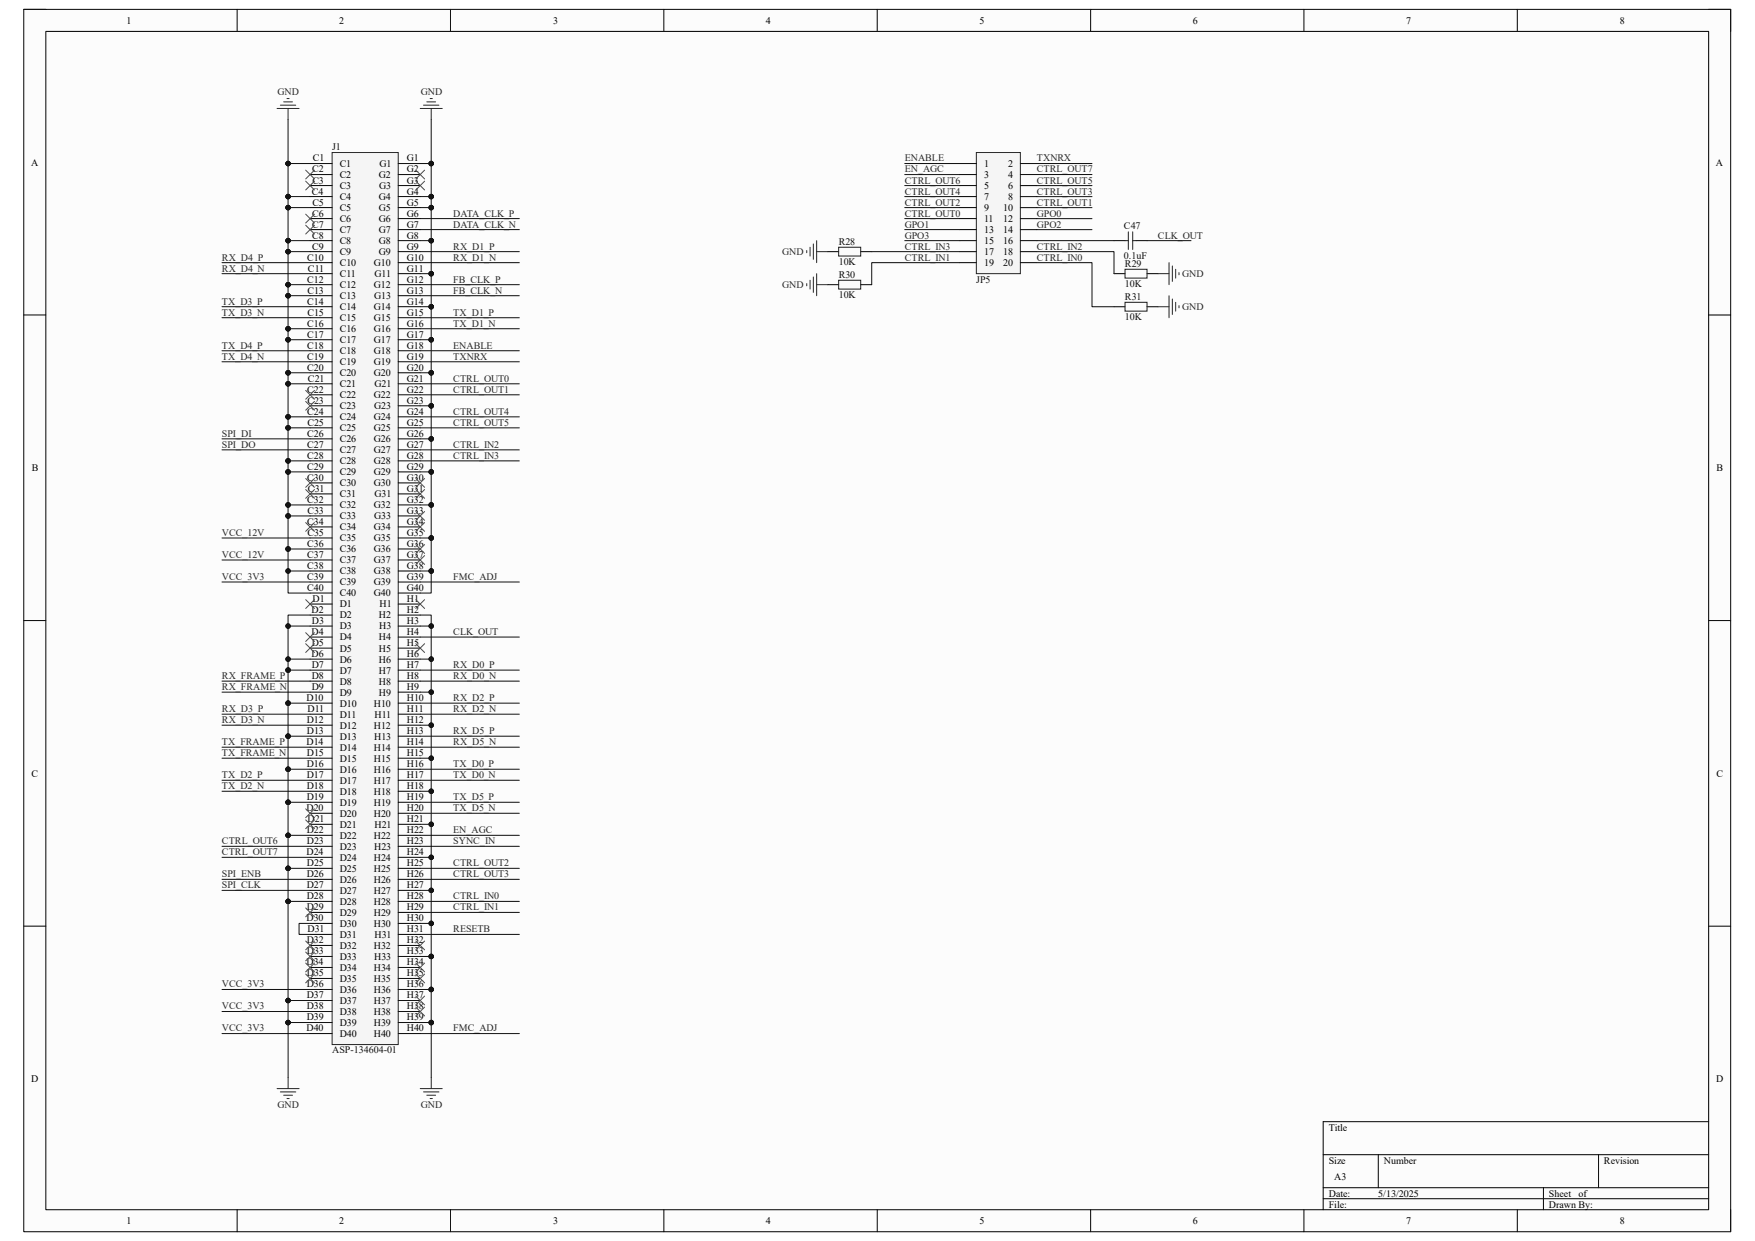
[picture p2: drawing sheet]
<svg xmlns="http://www.w3.org/2000/svg" width="297mm" height="210mm" viewBox="0 0 297 210" stroke-linecap="round" stroke-linejoin="round" font-family="sans-serif">
<defs><g id="words">
<g font-size="1.7">
<text x="21.4" y="4">1</text>
<text x="57.4" y="4">2</text>
<text x="93.6" y="4">3</text>
<text x="129.6" y="4">4</text>
<text x="165.8" y="4">5</text>
<text x="201.8" y="4">6</text>
<text x="238" y="4">7</text>
<text x="274.1" y="4">8</text>
<text x="5.3" y="28">A</text>
<text x="52.8" y="29.2">C2</text>
<text x="53" y="27.3">C1</text>
<text x="57.5" y="28.2">C1</text>
<text x="64.2" y="28.2">G1</text>
<text x="68.9" y="27.3">G1</text>
<text x="68.9" y="29.2">G2</text>
<text x="166.5" y="28.2">1</text>
<text x="170.6" y="28.2">2</text>
<text x="290.4" y="28">A</text>
<text x="52.8" y="32.9">C4</text>
<text x="52.9" y="31.1">C3</text>
<text x="52.9" y="34.8">C5</text>
<text x="57.5" y="30.1">C2</text>
<text x="57.5" y="32">C3</text>
<text x="57.5" y="33.9">C4</text>
<text x="57.5" y="35.7">C5</text>
<text x="64.1" y="30.1">G2</text>
<text x="64.1" y="33.9">G4</text>
<text x="64.1" y="35.7">G5</text>
<text x="64.2" y="32">G3</text>
<text x="68.9" y="31.1">G3</text>
<text x="68.9" y="32.9">G4</text>
<text x="68.9" y="34.8">G5</text>
<text x="166.5" y="30.1">3</text>
<text x="166.5" y="32">5</text>
<text x="166.5" y="33.9">7</text>
<text x="166.5" y="35.7">9</text>
<text x="169.8" y="35.7">10</text>
<text x="170.6" y="30.1">4</text>
<text x="170.6" y="32">6</text>
<text x="170.6" y="33.9">8</text>
<text x="52.8" y="36.7">C6</text>
<text x="52.8" y="38.5">C7</text>
<text x="52.8" y="40.4">C8</text>
<text x="57.5" y="37.6">C6</text>
<text x="57.5" y="39.5">C7</text>
<text x="57.5" y="41.3">C8</text>
<text x="64.1" y="37.6">G6</text>
<text x="64.1" y="39.5">G7</text>
<text x="64.1" y="41.3">G8</text>
<text x="68.9" y="36.7">G6</text>
<text x="68.9" y="38.5">G7</text>
<text x="68.9" y="40.4">G8</text>
<text x="166.5" y="37.6">11</text>
<text x="166.5" y="39.5">13</text>
<text x="166.5" y="41.3">15</text>
<text x="169.8" y="37.6">12</text>
<text x="169.8" y="39.5">14</text>
<text x="169.8" y="41.3">16</text>
<text x="52" y="44.1">C10</text>
<text x="52" y="47.8">C12</text>
<text x="52.1" y="46">C11</text>
<text x="52.8" y="42.2">C9</text>
<text x="57.5" y="43.2">C9</text>
<text x="57.5" y="45">C10</text>
<text x="57.5" y="46.9">C11</text>
<text x="63.2" y="45">G10</text>
<text x="63.4" y="46.9">G11</text>
<text x="64.1" y="43.2">G9</text>
<text x="68.9" y="42.2">G9</text>
<text x="68.9" y="44.1">G10</text>
<text x="68.9" y="46">G11</text>
<text x="68.9" y="47.8">G12</text>
<text x="166.5" y="43.2">17</text>
<text x="166.5" y="45">19</text>
<text x="169.8" y="45">20</text>
<text x="169.8" y="43.2">18</text>
<text x="52" y="51.6">C14</text>
<text x="52" y="49.7">C13</text>
<text x="52" y="53.4">C15</text>
<text x="57.5" y="48.8">C12</text>
<text x="57.5" y="50.6">C13</text>
<text x="57.5" y="52.5">C14</text>
<text x="63.2" y="48.8">G12</text>
<text x="63.2" y="52.5">G14</text>
<text x="63.3" y="50.6">G13</text>
<text x="68.9" y="49.7">G13</text>
<text x="68.9" y="51.6">G14</text>
<text x="68.9" y="53.4">G15</text>
<text x="52" y="55.3">C16</text>
<text x="52" y="57.1">C17</text>
<text x="52" y="59">C18</text>
<text x="57.5" y="54.4">C15</text>
<text x="57.5" y="56.2">C16</text>
<text x="57.5" y="58.1">C17</text>
<text x="57.5" y="59.9">C18</text>
<text x="63.2" y="56.2">G16</text>
<text x="63.2" y="58.1">G17</text>
<text x="63.3" y="54.4">G15</text>
<text x="63.3" y="59.9">G18</text>
<text x="68.9" y="55.3">G16</text>
<text x="68.9" y="57.1">G17</text>
<text x="68.9" y="59">G18</text>
<text x="52" y="60.9">C19</text>
<text x="52" y="62.7">C20</text>
<text x="52.1" y="64.6">C21</text>
<text x="57.5" y="61.8">C19</text>
<text x="57.5" y="63.7">C20</text>
<text x="57.5" y="65.5">C21</text>
<text x="63.2" y="61.8">G19</text>
<text x="63.2" y="63.7">G20</text>
<text x="63.4" y="65.5">G21</text>
<text x="68.9" y="60.9">G19</text>
<text x="68.9" y="62.7">G20</text>
<text x="68.9" y="64.6">G21</text>
<text x="52" y="66.5">C22</text>
<text x="52" y="70.2">C24</text>
<text x="52" y="68.3">C23</text>
<text x="57.5" y="67.4">C22</text>
<text x="57.5" y="69.3">C23</text>
<text x="57.5" y="71.1">C24</text>
<text x="63.2" y="67.4">G22</text>
<text x="63.2" y="71.1">G24</text>
<text x="63.3" y="69.3">G23</text>
<text x="68.9" y="66.5">G22</text>
<text x="68.9" y="68.3">G23</text>
<text x="68.9" y="70.2">G24</text>
<text x="52" y="73.9">C26</text>
<text x="52" y="75.8">C27</text>
<text x="52" y="77.6">C28</text>
<text x="52" y="72.1">C25</text>
<text x="57.5" y="73">C25</text>
<text x="57.5" y="74.8">C26</text>
<text x="57.5" y="76.7">C27</text>
<text x="63.2" y="74.8">G26</text>
<text x="63.2" y="76.7">G27</text>
<text x="63.3" y="73">G25</text>
<text x="68.9" y="72.1">G25</text>
<text x="68.9" y="73.9">G26</text>
<text x="68.9" y="75.8">G27</text>
<text x="68.9" y="77.6">G28</text>
<text x="5.4" y="79.8">B</text>
<text x="52" y="79.5">C29</text>
<text x="52" y="81.4">C30</text>
<text x="52.1" y="83.2">C31</text>
<text x="57.5" y="78.6">C28</text>
<text x="57.5" y="80.4">C29</text>
<text x="57.5" y="82.3">C30</text>
<text x="63.2" y="80.4">G29</text>
<text x="63.2" y="82.3">G30</text>
<text x="63.3" y="78.6">G28</text>
<text x="68.9" y="79.5">G29</text>
<text x="68.9" y="81.4">G30</text>
<text x="68.9" y="83.2">G31</text>
<text x="290.5" y="79.8">B</text>
<text x="52" y="85.1">C32</text>
<text x="52" y="88.8">C34</text>
<text x="52" y="87">C33</text>
<text x="57.5" y="84.2">C31</text>
<text x="57.5" y="86">C32</text>
<text x="57.5" y="87.9">C33</text>
<text x="57.5" y="89.7">C34</text>
<text x="63.2" y="86">G32</text>
<text x="63.2" y="89.7">G34</text>
<text x="63.3" y="87.9">G33</text>
<text x="63.4" y="84.2">G31</text>
<text x="68.9" y="85.1">G32</text>
<text x="68.9" y="87">G33</text>
<text x="68.9" y="88.8">G34</text>
<text x="52" y="92.5">C36</text>
<text x="52" y="94.4">C37</text>
<text x="52" y="90.7">C35</text>
<text x="57.5" y="91.6">C35</text>
<text x="57.5" y="93.5">C36</text>
<text x="57.5" y="95.3">C37</text>
<text x="63.2" y="93.5">G36</text>
<text x="63.2" y="95.3">G37</text>
<text x="63.3" y="91.6">G35</text>
<text x="68.9" y="90.7">G35</text>
<text x="68.9" y="92.5">G36</text>
<text x="68.9" y="94.4">G37</text>
<text x="52" y="96.3">C38</text>
<text x="52" y="98.1">C39</text>
<text x="52" y="100">C40</text>
<text x="52.9" y="101.9">D1</text>
<text x="57.5" y="97.2">C38</text>
<text x="57.5" y="99.1">C39</text>
<text x="57.5" y="100.9">C40</text>
<text x="63.2" y="99.1">G39</text>
<text x="63.2" y="100.9">G40</text>
<text x="63.3" y="97.2">G38</text>
<text x="68.9" y="96.3">G38</text>
<text x="68.9" y="98.1">G39</text>
<text x="68.9" y="100">G40</text>
<text x="68.9" y="101.9">H1</text>
<text x="52.7" y="103.7">D2</text>
<text x="52.7" y="107.4">D4</text>
<text x="52.8" y="105.6">D3</text>
<text x="57.5" y="102.8">D1</text>
<text x="57.5" y="104.6">D2</text>
<text x="57.5" y="106.5">D3</text>
<text x="64.1" y="104.6">H2</text>
<text x="64.2" y="106.5">H3</text>
<text x="64.2" y="102.8">H1</text>
<text x="68.9" y="103.7">H2</text>
<text x="68.9" y="105.6">H3</text>
<text x="68.9" y="107.4">H4</text>
<text x="52.7" y="111.2">D6</text>
<text x="52.7" y="109.3">D5</text>
<text x="52.7" y="113.1">D7</text>
<text x="57.5" y="108.4">D4</text>
<text x="57.5" y="110.3">D5</text>
<text x="57.5" y="112.1">D6</text>
<text x="64.1" y="108.4">H4</text>
<text x="64.1" y="112.1">H6</text>
<text x="64.1" y="110.3">H5</text>
<text x="68.9" y="109.3">H5</text>
<text x="68.9" y="111.2">H6</text>
<text x="68.9" y="113.1">H7</text>
<text x="51.9" y="118.7">D10</text>
<text x="52.7" y="114.9">D8</text>
<text x="52.7" y="116.8">D9</text>
<text x="57.5" y="114">D7</text>
<text x="57.5" y="115.9">D8</text>
<text x="57.5" y="117.7">D9</text>
<text x="57.5" y="119.6">D10</text>
<text x="63.2" y="119.6">H10</text>
<text x="64.1" y="114">H7</text>
<text x="64.1" y="117.7">H9</text>
<text x="64.1" y="115.9">H8</text>
<text x="68.9" y="114.9">H8</text>
<text x="68.9" y="116.8">H9</text>
<text x="68.9" y="118.7">H10</text>
<text x="51.9" y="122.4">D12</text>
<text x="51.9" y="124.2">D13</text>
<text x="52" y="120.5">D11</text>
<text x="57.5" y="121.5">D11</text>
<text x="57.5" y="123.3">D12</text>
<text x="57.5" y="125.2">D13</text>
<text x="63.2" y="123.3">H12</text>
<text x="63.3" y="125.2">H13</text>
<text x="63.4" y="121.5">H11</text>
<text x="68.9" y="120.5">H11</text>
<text x="68.9" y="122.4">H12</text>
<text x="68.9" y="124.2">H13</text>
<text x="5.3" y="131.4">C</text>
<text x="51.9" y="126.1">D14</text>
<text x="51.9" y="129.8">D16</text>
<text x="51.9" y="131.7">D17</text>
<text x="51.9" y="128">D15</text>
<text x="57.5" y="127">D14</text>
<text x="57.5" y="128.9">D15</text>
<text x="57.5" y="130.8">D16</text>
<text x="63.2" y="127">H14</text>
<text x="63.2" y="130.8">H16</text>
<text x="63.3" y="128.9">H15</text>
<text x="68.9" y="126.1">H14</text>
<text x="68.9" y="128">H15</text>
<text x="68.9" y="129.8">H16</text>
<text x="68.9" y="131.7">H17</text>
<text x="290.5" y="131.4">C</text>
<text x="51.9" y="137.3">D20</text>
<text x="51.9" y="133.6">D18</text>
<text x="51.9" y="135.4">D19</text>
<text x="57.5" y="132.6">D17</text>
<text x="57.5" y="134.5">D18</text>
<text x="57.5" y="136.4">D19</text>
<text x="63.2" y="132.6">H17</text>
<text x="63.2" y="136.4">H19</text>
<text x="63.3" y="134.5">H18</text>
<text x="68.9" y="133.6">H18</text>
<text x="68.9" y="135.4">H19</text>
<text x="68.9" y="137.3">H20</text>
<text x="51.9" y="141">D22</text>
<text x="51.9" y="142.9">D23</text>
<text x="52" y="139.1">D21</text>
<text x="57.5" y="138.2">D20</text>
<text x="57.5" y="140.1">D21</text>
<text x="57.5" y="141.9">D22</text>
<text x="57.5" y="143.8">D23</text>
<text x="63.2" y="138.2">H20</text>
<text x="63.2" y="141.9">H22</text>
<text x="63.3" y="143.8">H23</text>
<text x="63.4" y="140.1">H21</text>
<text x="68.9" y="139.1">H21</text>
<text x="68.9" y="141">H22</text>
<text x="68.9" y="142.9">H23</text>
<text x="51.9" y="144.7">D24</text>
<text x="51.9" y="148.5">D26</text>
<text x="51.9" y="146.6">D25</text>
<text x="57.5" y="145.7">D24</text>
<text x="57.5" y="147.5">D25</text>
<text x="57.5" y="149.4">D26</text>
<text x="63.2" y="145.7">H24</text>
<text x="63.2" y="149.4">H26</text>
<text x="63.3" y="147.5">H25</text>
<text x="68.9" y="144.7">H24</text>
<text x="68.9" y="146.6">H25</text>
<text x="68.9" y="148.5">H26</text>
<text x="51.9" y="155.9">D30</text>
<text x="51.9" y="150.3">D27</text>
<text x="51.9" y="152.2">D28</text>
<text x="51.9" y="154.1">D29</text>
<text x="57.5" y="151.3">D27</text>
<text x="57.5" y="153.1">D28</text>
<text x="57.5" y="155">D29</text>
<text x="63.2" y="151.3">H27</text>
<text x="63.2" y="155">H29</text>
<text x="63.3" y="153.1">H28</text>
<text x="68.9" y="150.3">H27</text>
<text x="68.9" y="152.2">H28</text>
<text x="68.9" y="154.1">H29</text>
<text x="68.9" y="155.9">H30</text>
<text x="51.9" y="159.6">D32</text>
<text x="51.9" y="161.5">D33</text>
<text x="52" y="157.8">D31</text>
<text x="57.5" y="156.8">D30</text>
<text x="57.5" y="158.7">D31</text>
<text x="57.5" y="160.6">D32</text>
<text x="63.2" y="156.8">H30</text>
<text x="63.2" y="160.6">H32</text>
<text x="63.4" y="158.7">H31</text>
<text x="68.9" y="157.8">H31</text>
<text x="68.9" y="159.6">H32</text>
<text x="68.9" y="161.5">H33</text>
<text x="51.9" y="163.4">D34</text>
<text x="51.9" y="167.1">D36</text>
<text x="51.9" y="165.2">D35</text>
<text x="57.5" y="162.4">D33</text>
<text x="57.5" y="164.3">D34</text>
<text x="57.5" y="166.2">D35</text>
<text x="63.2" y="164.3">H34</text>
<text x="63.3" y="166.2">H35</text>
<text x="63.3" y="162.4">H33</text>
<text x="68.9" y="163.4">H34</text>
<text x="68.9" y="165.2">H35</text>
<text x="68.9" y="167.1">H36</text>
<text x="51.9" y="169">D37</text>
<text x="51.9" y="170.8">D38</text>
<text x="51.9" y="172.7">D39</text>
<text x="57.5" y="168">D36</text>
<text x="57.5" y="169.9">D37</text>
<text x="57.5" y="171.7">D38</text>
<text x="57.5" y="173.6">D39</text>
<text x="63.2" y="168">H36</text>
<text x="63.2" y="169.9">H37</text>
<text x="63.2" y="173.6">H39</text>
<text x="63.3" y="171.7">H38</text>
<text x="68.9" y="169">H37</text>
<text x="68.9" y="170.8">H38</text>
<text x="68.9" y="172.7">H39</text>
<text x="51.9" y="174.5">D40</text>
<text x="57.5" y="175.5">D40</text>
<text x="63.2" y="175.5">H40</text>
<text x="68.9" y="174.5">H40</text>
<text x="5.3" y="183.2">D</text>
<text x="290.4" y="183.2">D</text>
<text x="224.9" y="191.3">Title</text>
<text x="224.9" y="196.9">Size</text>
<text x="234.2" y="196.9">Number</text>
<text x="271.4" y="196.9">Revision</text>
<text x="224.9" y="202.5">Date:</text>
<text x="225.8" y="199.7">A3</text>
<text x="233.3" y="202.5">5/13/2025</text>
<text x="262.1" y="202.5">Sheet</text>
<text x="267.2" y="202.5">of</text>
<text x="21.4" y="207.2">1</text>
<text x="57.4" y="207.2">2</text>
<text x="93.6" y="207.2">3</text>
<text x="129.6" y="207.2">4</text>
<text x="165.8" y="207.2">5</text>
<text x="201.8" y="207.2">6</text>
<text x="224.9" y="204.4">File:</text>
<text x="238" y="207.2">7</text>
<text x="262.1" y="204.4">Drawn By:</text>
<text x="274.1" y="207.2">8</text>
</g>
<g font-size="1.7" fill="#262626">
<text x="46.9" y="16.1">GND</text>
<text x="71.2" y="16.1">GND</text>
<text x="153.1" y="27.3">ENABLE</text>
<text x="153.1" y="29.2">EN_AGC</text>
<text x="175.5" y="29.2">CTRL_OUT7</text>
<text x="175.5" y="27.3">TXNRX</text>
<text x="153.1" y="34.8">CTRL_OUT2</text>
<text x="153.1" y="32.9">CTRL_OUT4</text>
<text x="153.1" y="31.1">CTRL_OUT6</text>
<text x="175.5" y="34.8">CTRL_OUT1</text>
<text x="175.5" y="32.9">CTRL_OUT3</text>
<text x="175.5" y="31.1">CTRL_OUT5</text>
<text x="76.7" y="36.7">DATA_CLK_P</text>
<text x="76.7" y="38.5">DATA_CLK_N</text>
<text x="153.1" y="36.7">CTRL_OUT0</text>
<text x="153.1" y="38.5">GPO1</text>
<text x="153.1" y="40.4">GPO3</text>
<text x="175.5" y="38.5">GPO2</text>
<text x="175.5" y="36.7">GPO0</text>
<text x="196" y="40.4">CLK_OUT</text>
<text x="37.5" y="44.1">RX_D4_P</text>
<text x="37.5" y="46">RX_D4_N</text>
<text x="76.7" y="42.2">RX_D1_P</text>
<text x="76.7" y="44.1">RX_D1_N</text>
<text x="76.7" y="47.8">FB_CLK_P</text>
<text x="132.4" y="43.2">GND</text>
<text x="153.1" y="44.1">CTRL_IN1</text>
<text x="153.1" y="42.2">CTRL_IN3</text>
<text x="175.5" y="44.1">CTRL_IN0</text>
<text x="175.5" y="42.2">CTRL_IN2</text>
<text x="200.1" y="46.9">GND</text>
<text x="37.5" y="51.6">TX_D3_P</text>
<text x="37.5" y="53.4">TX_D3_N</text>
<text x="76.7" y="49.7">FB_CLK_N</text>
<text x="76.7" y="53.4">TX_D1_P</text>
<text x="132.4" y="48.8">GND</text>
<text x="200.1" y="52.5">GND</text>
<text x="37.5" y="59">TX_D4_P</text>
<text x="76.7" y="55.3">TX_D1_N</text>
<text x="76.7" y="59">ENABLE</text>
<text x="37.5" y="60.9">TX_D4_N</text>
<text x="76.7" y="60.9">TXNRX</text>
<text x="76.7" y="64.6">CTRL_OUT0</text>
<text x="76.7" y="66.5">CTRL_OUT1</text>
<text x="76.7" y="70.2">CTRL_OUT4</text>
<text x="37.5" y="73.9">SPI_DI</text>
<text x="37.5" y="75.8">SPI_DO</text>
<text x="76.7" y="72.1">CTRL_OUT5</text>
<text x="76.7" y="75.8">CTRL_IN2</text>
<text x="76.7" y="77.6">CTRL_IN3</text>
<text x="37.5" y="90.7">VCC_12V</text>
<text x="37.5" y="94.4">VCC_12V</text>
<text x="37.5" y="98.1">VCC_3V3</text>
<text x="76.7" y="98.1">FMC_ADJ</text>
<text x="76.7" y="107.4">CLK_OUT</text>
<text x="76.7" y="113.1">RX_D0_P</text>
<text x="37.5" y="114.9">RX_FRAME_P</text>
<text x="37.5" y="116.8">RX_FRAME_N</text>
<text x="76.7" y="114.9">RX_D0_N</text>
<text x="76.7" y="118.7">RX_D2_P</text>
<text x="37.5" y="120.5">RX_D3_P</text>
<text x="37.5" y="122.4">RX_D3_N</text>
<text x="76.7" y="120.5">RX_D2_N</text>
<text x="76.7" y="124.2">RX_D5_P</text>
<text x="37.5" y="131.7">TX_D2_P</text>
<text x="37.5" y="126.1">TX_FRAME_P</text>
<text x="37.5" y="128">TX_FRAME_N</text>
<text x="76.7" y="126.1">RX_D5_N</text>
<text x="76.7" y="129.8">TX_D0_P</text>
<text x="76.7" y="131.7">TX_D0_N</text>
<text x="37.5" y="133.6">TX_D2_N</text>
<text x="76.7" y="135.4">TX_D5_P</text>
<text x="76.7" y="137.3">TX_D5_N</text>
<text x="37.5" y="142.9">CTRL_OUT6</text>
<text x="76.7" y="141">EN_AGC</text>
<text x="76.7" y="142.9">SYNC_IN</text>
<text x="37.5" y="148.5">SPI_ENB</text>
<text x="37.5" y="144.7">CTRL_OUT7</text>
<text x="76.7" y="146.6">CTRL_OUT2</text>
<text x="76.7" y="148.5">CTRL_OUT3</text>
<text x="37.5" y="150.3">SPI_CLK</text>
<text x="76.7" y="152.2">CTRL_IN0</text>
<text x="76.7" y="154.1">CTRL_IN1</text>
<text x="76.7" y="157.8">RESETB</text>
<text x="37.5" y="167.1">VCC_3V3</text>
<text x="37.5" y="170.8">VCC_3V3</text>
<text x="37.5" y="174.5">VCC_3V3</text>
<text x="76.7" y="174.5">FMC_ADJ</text>
<text x="46.9" y="187.6">GND</text>
<text x="71.2" y="187.6">GND</text>
</g>
<g font-size="1.7" fill="#0e0e0e">
<text x="56.2" y="25.4">J1</text>
<text x="141.9" y="41.5">R28</text>
<text x="190.2" y="38.7">C47</text>
<text x="141.9" y="44.8">10K</text>
<text x="141.9" y="47.1">R30</text>
<text x="165.2" y="47.8">JP5</text>
<text x="190.2" y="43.9">0.1uF</text>
<text x="190.4" y="45.2">R29</text>
<text x="141.9" y="50.4">10K</text>
<text x="190.4" y="48.6">10K</text>
<text x="190.4" y="50.8">R31</text>
<text x="190.4" y="54.1">10K</text>
<text x="56.2" y="178.3">ASP-134604-01</text>
</g>
</g></defs>
<path d="M4 1.6h288.9v206.8h-288.9z" fill-rule="evenodd" fill="#fcfcfc"/>
<path d="M4 1.6h288.9v206.8h-288.9z" fill="none" stroke="#000" stroke-width=".17"/>
<path d="M7.8 5.3h281.4v199.4h-281.4z" fill-rule="evenodd" fill="#fcfcfc"/>
<g fill="none" stroke="#000" stroke-width=".17">
<path d="M4 1.6h3.7M7.8 5.3h281.4v199.4h-281.4zM40.1 1.6v3.7M76.2 1.6v3.7M112.3 1.6v3.7M148.5 1.6v3.7M184.6 1.6v3.7M220.7 1.6v3.7M256.8 1.6v3.7M289.2 1.6h3.7v3.7M4 53.3h3.7M289.2 53.3h3.7"/>
<path d="M4 105h3.8M289.2 105h3.7M4 156.7h3.8M289.2 156.7h3.7M223.9 195.4h65.3M233.3 195.4v5.6M270.5 195.4v5.6M289.2 189.8h-65.3v14.9M40.1 204.7v3.7M76.2 204.7v3.7M112.4 204.7v3.7M148.5 204.7v3.7"/>
<path d="M184.6 204.7v3.7M220.7 204.7v3.7M223.9 201h65.3M223.9 202.9h65.3M256.8 204.7v3.7M261.2 201v3.7M292.9 204.7v3.7"/>
</g>
<path d="M56.2 25.8h11.2v151h-11.2z" fill-rule="evenodd" fill="#f5f5f5"/>
<g fill="none" stroke="#262626" stroke-width=".17">
<path d="M46.9 18.4h3.7M47.4 17.8h2.7M48 17.2h1.5M48.6 16.7h.3M48.7 18.4v1.8M71.1 18.4h3.7M71.7 17.8h2.6M72.2 17.2h1.5M72.8 16.7h.4M73 18.4v1.8M56.2 25.8h11.2v151h-11.2zM46.9 184.2h3.7"/>
<path d="M47.4 184.8h2.7M48 185.3h1.5M48.6 185.9h.3M48.8 182.4v1.8M71.1 184.2h3.7M71.7 184.8h2.6M72.2 185.3h1.5M72.8 185.9h.4M73 182.4v1.8"/>
</g>
<g fill="none" stroke="#000" stroke-width=".17">
<path d="M52.5 27.7h3.7M52.5 29.5h3.7M52.5 31.4h3.7M52.5 33.3h3.7M52.5 35.1h3.7M52.5 37h3.7M52.5 38.9h3.7M67.4 27.7h3.7M67.4 29.5h3.7M67.4 31.4h3.7M67.4 33.3h3.7M67.4 35.1h3.7"/>
<path d="M67.4 37h3.7M67.4 38.9h3.7M52.5 40.7h3.7M52.5 42.6h3.7M52.5 44.4h3.7M52.5 46.3h3.7M52.5 48.2h3.7M52.5 50h3.7M52.5 51.9h3.7M52.5 53.8h3.7M52.5 55.6h3.7M52.5 57.5h3.7"/>
<path d="M52.5 59.4h3.7M67.4 40.7h3.7M67.4 42.6h3.7M67.4 44.4h3.7M67.4 46.3h3.7M67.4 48.2h3.7M67.4 50h3.7M67.4 51.9h3.7M67.4 53.8h3.7M67.4 55.6h3.7M67.4 57.5h3.7M67.4 59.4h3.7"/>
<path d="M52.5 61.2h3.7M52.5 63.1h3.7M52.5 64.9h3.7M52.5 66.8h3.7M52.5 68.7h3.7M52.5 70.5h3.7M52.5 72.4h3.7M52.5 74.3h3.7M52.5 76.1h3.7M52.5 78h3.7M52.5 79.9h3.7M67.4 61.2h3.7"/>
<path d="M67.4 63.1h3.7M67.4 64.9h3.7M67.4 66.8h3.7M67.4 68.7h3.7M67.4 70.5h3.7M67.4 72.4h3.7M67.4 74.3h3.7M67.4 76.1h3.7M67.4 78h3.7M67.4 79.9h3.7M52.5 81.7h3.7M52.5 83.6h3.7"/>
<path d="M52.5 85.4h3.7M52.5 87.3h3.7M52.5 89.2h3.7M52.5 91h3.7M52.5 92.9h3.7M52.5 94.8h3.7M52.5 96.6h3.7M52.5 98.5h3.7M67.4 81.7h3.7M67.4 83.6h3.7M67.4 85.4h3.7M67.4 87.3h3.7"/>
<path d="M67.4 89.2h3.7M67.4 91h3.7M67.4 92.9h3.7M67.4 94.8h3.7M67.4 96.6h3.7M67.4 98.5h3.7M52.5 100.4h3.7M52.5 102.2h3.7M52.5 104.1h3.7M52.5 105.9h3.7M52.5 107.8h3.7M52.5 109.7h3.7"/>
<path d="M52.5 111.5h3.7M52.5 113.4h3.7M52.5 115.3h3.7M52.5 117.1h3.7M52.5 119h3.7M67.4 100.4h3.7M67.4 102.2h3.7M67.4 104.1h3.7M67.4 105.9h3.7M67.4 107.8h3.7M67.4 109.7h3.7M67.4 111.5h3.7"/>
<path d="M67.4 113.4h3.7M67.4 115.3h3.7M67.4 117.1h3.7M67.4 119h3.7M52.5 120.9h3.7M52.5 122.7h3.7M52.5 124.6h3.7M52.5 126.4h3.7M52.5 128.3h3.7M52.5 130.2h3.7M52.5 132h3.7M52.5 133.9h3.7"/>
<path d="M52.5 135.8h3.7M52.5 137.6h3.7M52.5 139.5h3.7M67.4 120.9h3.7M67.4 122.7h3.7M67.4 124.6h3.7M67.4 126.4h3.7M67.4 128.3h3.7M67.4 130.2h3.7M67.4 132h3.7M67.4 133.9h3.7M67.4 135.8h3.7"/>
<path d="M67.4 137.6h3.7M67.4 139.5h3.7M52.5 141.4h3.7M52.5 143.2h3.7M52.5 145.1h3.7M52.5 146.9h3.7M52.5 148.8h3.7M52.5 150.7h3.7M52.5 152.5h3.7M52.5 154.4h3.7M52.5 156.3h3.7M52.5 158.1h3.7"/>
<path d="M52.5 160h3.7M67.4 141.4h3.7M67.4 143.2h3.7M67.4 145.1h3.7M67.4 146.9h3.7M67.4 148.8h3.7M67.4 150.7h3.7M67.4 152.5h3.7M67.4 154.4h3.7M67.4 156.3h3.7M67.4 158.1h3.7M67.4 160h3.7"/>
<path d="M52.5 161.9h3.7M52.5 163.7h3.7M52.5 165.6h3.7M52.5 167.4h3.7M52.5 169.3h3.7M52.5 171.2h3.7M52.5 173h3.7M52.5 174.9h3.7M67.4 161.9h3.7M67.4 163.7h3.7M67.4 165.6h3.7M67.4 167.4h3.7"/>
<path d="M67.4 169.3h3.7M67.4 171.2h3.7M67.4 173h3.7M67.4 174.9h3.7"/>
</g>
<g fill="none" stroke="#4c4c4c" stroke-width=".17">
<path d="M51.7 28.8l1.5 1.5M51.7 30.7l1.5 1.4M51.7 36.2l1.5 1.5M51.7 38.1l1.5 1.5M53.2 28.8l-1.5 1.5M53.2 30.7l-1.5 1.4M53.2 36.2l-1.5 1.5M53.2 38.1l-1.5 1.5M70.4 30.7l1.5 1.4M70.4 28.8l1.5 1.5M71.9 30.7l-1.5 1.4M71.9 28.8l-1.5 1.5"/>
<path d="M51.7 66.1l1.5 1.5M51.7 67.9l1.5 1.5M53.2 66.1l-1.5 1.5M53.2 67.9l-1.5 1.5M70.4 86.6l1.5 1.5M70.4 94l1.5 1.5M70.4 92.2l1.5 1.5M70.4 88.4l1.5 1.5M70.4 82.8l1.5 1.5M70.4 81l1.5 1.5M71.9 88.4l-1.5 1.5M71.9 94l-1.5 1.5"/>
<path d="M71.9 92.2l-1.5 1.5M71.9 86.6l-1.5 1.5M71.9 82.8l-1.5 1.5M71.9 81l-1.5 1.5M51.7 107.1l1.5 1.5M51.7 108.9l1.5 1.5M53.2 107.1l-1.5 1.5M53.2 108.9l-1.5 1.5M70.4 108.9l1.5 1.5M70.4 101.5l1.5 1.5M71.9 108.9l-1.5 1.5M71.9 101.5l-1.5 1.5"/>
<path d="M51.7 136.9l1.5 1.5M51.7 138.8l1.5 1.4M53.2 136.9l-1.5 1.5M53.2 138.8l-1.5 1.4M51.7 153.7l1.5 1.5M53.2 153.7l-1.5 1.5M70.4 159.3l1.5 1.4M71.9 159.3l-1.5 1.4M51.7 163l1.5 1.5M51.7 161.1l1.5 1.5M53.2 163l-1.5 1.5M53.2 161.1l-1.5 1.5"/>
<path d="M70.4 170.4l1.5 1.5M70.4 168.6l1.5 1.5M70.4 164.8l1.5 1.5M70.4 163l1.5 1.5M71.9 170.4l-1.5 1.5M71.9 168.6l-1.5 1.5M71.9 164.8l-1.5 1.5M71.9 163l-1.5 1.5"/>
</g>
<path d="M165.2 25.8h7.5v20.5h-7.5z" fill-rule="evenodd" fill="#f5f5f5"/>
<g fill="none" stroke="#262626" stroke-width=".17">
<path d="M165.2 25.8h7.5v20.5h-7.5zM136.5 42.4v.4M136.5 48v.4M137.1 41.8v1.5M137.1 47.4v1.5M137.6 41.3v2.6M137.6 46.9v2.6M138.2 40.7v3.7M138.2 46.3v3.7M138.2 42.6h1.9M138.2 48.2h1.9M196 46.3h1.8"/>
<path d="M196 51.9h1.8M197.8 44.4v3.8M197.8 50v3.8M198.4 45v2.6M198.4 50.6v2.6M199 45.6v1.5M199 51.2v1.5M199.5 46.1v.4M199.5 51.7v.4"/>
</g>
<g fill="none" stroke="#000" stroke-width=".17">
<path d="M162.4 27.7h2.8M162.4 29.5h2.8M162.4 31.4h2.8M162.4 33.3h2.8M162.4 35.1h2.8M162.4 37h2.8M162.4 38.9h2.8M172.7 27.7h2.8M172.7 29.5h2.8M172.7 31.4h2.8M172.7 33.3h2.8M172.7 35.1h2.8"/>
<path d="M172.7 37h2.8M172.7 38.9h2.8M140.1 42.6h1.8M140.1 48.2h1.8M145.7 42.6h1.8M145.7 48.2h1.8M162.4 40.7h2.8M162.4 42.6h2.8M162.4 44.4h2.8M172.7 40.7h2.8M172.7 42.6h2.8M172.7 44.4h2.8"/>
<path d="M188.5 40.7h1.9M188.5 46.3h1.9M188.5 51.9h1.9M192.3 40.7h1.8M194.1 46.3h1.9M194.1 51.9h1.9"/>
</g>
<path d="M191 39.2v3M191.7 39.2v3M141.9 41.8h3.8v1.5h-3.8zM141.9 47.4h3.8v1.5h-3.8zM190.4 45.6h3.7v1.5h-3.7zM190.4 51.2h3.7v1.5h-3.7zM190.4 40.7h.6M191.7 40.7h.6" fill="none" stroke="#1c1c1c" stroke-width=".17"/>
<path d="M48.7 27.7h3.8" fill="none" stroke="#0e0e0e" stroke-width=".17"/>
<circle cx="48.8" cy="27.7" r=".37" fill="#0e0e0e"/>
<g fill="none" stroke="#0e0e0e" stroke-width=".17">
<path d="M48.7 33.3h3.8"/>
<circle cx="48.8" cy="27.7" r=".37"/>
</g>
<circle cx="48.8" cy="33.3" r=".37" fill="#0e0e0e"/>
<g fill="none" stroke="#0e0e0e" stroke-width=".17">
<path d="M48.7 35.1h3.8"/>
<circle cx="48.8" cy="33.3" r=".37"/>
</g>
<circle cx="48.8" cy="35.1" r=".37" fill="#0e0e0e"/>
<g fill="none" stroke="#0e0e0e" stroke-width=".17">
<path d="M48.7 40.7h3.8"/>
<circle cx="48.8" cy="35.1" r=".37"/>
</g>
<circle cx="48.8" cy="40.7" r=".37" fill="#0e0e0e"/>
<g fill="none" stroke="#0e0e0e" stroke-width=".17">
<path d="M48.7 42.6h3.8"/>
<circle cx="48.8" cy="40.7" r=".37"/>
</g>
<circle cx="48.8" cy="42.6" r=".37" fill="#0e0e0e"/>
<g fill="none" stroke="#0e0e0e" stroke-width=".17">
<path d="M37.6 44.4h14.9M37.6 46.3h14.9M37.6 51.9h14.9M37.6 53.8h14.9M48.7 48.2h3.8"/>
<circle cx="48.8" cy="42.6" r=".37"/>
</g>
<circle cx="48.8" cy="48.2" r=".37" fill="#0e0e0e"/>
<g fill="none" stroke="#0e0e0e" stroke-width=".17">
<path d="M48.7 50h3.8"/>
<circle cx="48.8" cy="48.2" r=".37"/>
</g>
<circle cx="48.8" cy="50" r=".37" fill="#0e0e0e"/>
<g fill="none" stroke="#0e0e0e" stroke-width=".17">
<path d="M48.7 55.6h3.8"/>
<circle cx="48.8" cy="50" r=".37"/>
</g>
<circle cx="48.8" cy="55.6" r=".37" fill="#0e0e0e"/>
<g fill="none" stroke="#0e0e0e" stroke-width=".17">
<path d="M48.7 57.5h3.8"/>
<circle cx="48.8" cy="55.6" r=".37"/>
</g>
<circle cx="48.8" cy="57.5" r=".37" fill="#0e0e0e"/>
<g fill="none" stroke="#0e0e0e" stroke-width=".17">
<path d="M37.6 59.4h14.9M37.6 61.2h14.9M48.7 63.1h3.8"/>
<circle cx="48.8" cy="57.5" r=".37"/>
</g>
<circle cx="48.8" cy="63.1" r=".37" fill="#0e0e0e"/>
<g fill="none" stroke="#0e0e0e" stroke-width=".17">
<path d="M48.7 64.9h3.8"/>
<circle cx="48.8" cy="63.1" r=".37"/>
</g>
<circle cx="48.8" cy="64.9" r=".37" fill="#0e0e0e"/>
<g fill="none" stroke="#0e0e0e" stroke-width=".17">
<path d="M48.7 70.5h3.8"/>
<circle cx="48.8" cy="64.9" r=".37"/>
</g>
<circle cx="48.8" cy="70.5" r=".37" fill="#0e0e0e"/>
<g fill="none" stroke="#0e0e0e" stroke-width=".17">
<path d="M48.7 72.4h3.8"/>
<circle cx="48.8" cy="70.5" r=".37"/>
</g>
<circle cx="48.8" cy="72.4" r=".37" fill="#0e0e0e"/>
<g fill="none" stroke="#0e0e0e" stroke-width=".17">
<path d="M37.6 74.3h14.9M37.6 76.1h14.9M48.7 78h3.8"/>
<circle cx="48.8" cy="72.4" r=".37"/>
</g>
<circle cx="48.8" cy="78" r=".37" fill="#0e0e0e"/>
<g fill="none" stroke="#0e0e0e" stroke-width=".17">
<path d="M48.7 79.9h3.8"/>
<circle cx="48.8" cy="78" r=".37"/>
</g>
<circle cx="48.8" cy="79.9" r=".37" fill="#0e0e0e"/>
<g fill="none" stroke="#0e0e0e" stroke-width=".17">
<path d="M48.7 85.4h3.8"/>
<circle cx="48.8" cy="79.9" r=".37"/>
</g>
<circle cx="48.8" cy="85.4" r=".37" fill="#0e0e0e"/>
<g fill="none" stroke="#0e0e0e" stroke-width=".17">
<path d="M48.8 87.3h3.7"/>
<circle cx="48.8" cy="85.4" r=".37"/>
</g>
<circle cx="48.8" cy="87.3" r=".37" fill="#0e0e0e"/>
<g fill="none" stroke="#0e0e0e" stroke-width=".17">
<path d="M37.6 91h14.9M48.8 92.9h3.7"/>
<circle cx="48.8" cy="87.3" r=".37"/>
</g>
<circle cx="48.8" cy="92.9" r=".37" fill="#0e0e0e"/>
<g fill="none" stroke="#0e0e0e" stroke-width=".17">
<path d="M37.6 94.8h14.9M48.8 92.9v3.7h3.7"/>
<circle cx="48.8" cy="92.9" r=".37"/>
</g>
<circle cx="48.8" cy="92.9" r=".37" fill="#0e0e0e"/>
<circle cx="48.8" cy="92.9" r=".37" fill="none" stroke="#0e0e0e" stroke-width=".17"/>
<circle cx="48.8" cy="96.6" r=".37" fill="#0e0e0e"/>
<g fill="none" stroke="#0e0e0e" stroke-width=".17">
<path d="M37.6 98.5h14.9M48.8 96.6v3.8h3.7"/>
<circle cx="48.8" cy="96.6" r=".37"/>
</g>
<circle cx="48.8" cy="96.6" r=".37" fill="#0e0e0e"/>
<g fill="none" stroke="#0e0e0e" stroke-width=".17">
<path d="M48.8 105.9h3.7"/>
<circle cx="48.8" cy="96.6" r=".37"/>
</g>
<circle cx="48.8" cy="105.9" r=".37" fill="#0e0e0e"/>
<g fill="none" stroke="#0e0e0e" stroke-width=".17">
<path d="M52.5 111.5h-3.7v1.9"/>
<circle cx="48.8" cy="105.9" r=".37"/>
</g>
<circle cx="48.8" cy="113.4" r=".37" fill="#0e0e0e"/>
<circle cx="48.8" cy="113.4" r=".37" fill="none" stroke="#0e0e0e" stroke-width=".17"/>
<circle cx="48.8" cy="111.5" r=".37" fill="#0e0e0e"/>
<g fill="none" stroke="#0e0e0e" stroke-width=".17">
<path d="M48.8 113.4h3.7"/>
<circle cx="48.8" cy="111.5" r=".37"/>
</g>
<circle cx="48.8" cy="113.4" r=".37" fill="#0e0e0e"/>
<g fill="none" stroke="#0e0e0e" stroke-width=".17">
<path d="M37.6 115.3h14.9M37.6 117.1h14.9M48.8 119h3.7"/>
<circle cx="48.8" cy="113.4" r=".37"/>
</g>
<circle cx="48.8" cy="119" r=".37" fill="#0e0e0e"/>
<g fill="none" stroke="#0e0e0e" stroke-width=".17">
<path d="M37.6 120.9h14.9M37.6 122.7h14.9M48.8 124.6h3.7"/>
<circle cx="48.8" cy="119" r=".37"/>
</g>
<circle cx="48.8" cy="124.6" r=".37" fill="#0e0e0e"/>
<g fill="none" stroke="#0e0e0e" stroke-width=".17">
<path d="M37.6 126.4h14.9M37.6 128.3h14.9M48.8 130.2h3.7"/>
<circle cx="48.8" cy="124.6" r=".37"/>
</g>
<circle cx="48.8" cy="130.2" r=".37" fill="#0e0e0e"/>
<g fill="none" stroke="#0e0e0e" stroke-width=".17">
<path d="M37.6 132h14.9M37.6 133.9h14.9M48.8 135.8h3.7"/>
<circle cx="48.8" cy="130.2" r=".37"/>
</g>
<circle cx="48.8" cy="135.8" r=".37" fill="#0e0e0e"/>
<g fill="none" stroke="#0e0e0e" stroke-width=".17">
<path d="M48.8 141.4h3.7"/>
<circle cx="48.8" cy="135.8" r=".37"/>
</g>
<circle cx="48.8" cy="141.4" r=".37" fill="#0e0e0e"/>
<g fill="none" stroke="#0e0e0e" stroke-width=".17">
<path d="M37.6 143.2h14.9M37.6 145.1h14.9M48.8 146.9h3.7"/>
<circle cx="48.8" cy="141.4" r=".37"/>
</g>
<circle cx="48.8" cy="146.9" r=".37" fill="#0e0e0e"/>
<g fill="none" stroke="#0e0e0e" stroke-width=".17">
<path d="M37.6 148.8h14.9M37.6 150.7h14.9M48.8 152.5h3.7"/>
<circle cx="48.8" cy="146.9" r=".37"/>
</g>
<circle cx="48.8" cy="152.5" r=".37" fill="#0e0e0e"/>
<g fill="none" stroke="#0e0e0e" stroke-width=".17">
<path d="M37.6 167.4h14.9M48.8 169.3h3.7"/>
<circle cx="48.8" cy="152.5" r=".37"/>
</g>
<circle cx="48.8" cy="169.3" r=".37" fill="#0e0e0e"/>
<g fill="none" stroke="#0e0e0e" stroke-width=".17">
<path d="M37.6 171.2h14.9M48.8 173h3.7"/>
<circle cx="48.8" cy="169.3" r=".37"/>
</g>
<circle cx="48.7" cy="173" r=".37" fill="#0e0e0e"/>
<g fill="none" stroke="#0e0e0e" stroke-width=".17">
<path d="M71.1 27.7h1.9M37.6 174.9h14.9"/>
<circle cx="48.7" cy="173" r=".37"/>
</g>
<circle cx="73" cy="27.7" r=".37" fill="#0e0e0e"/>
<g fill="none" stroke="#0e0e0e" stroke-width=".17">
<path d="M71.1 33.3h1.9"/>
<circle cx="73" cy="27.7" r=".37"/>
</g>
<circle cx="73" cy="33.3" r=".37" fill="#0e0e0e"/>
<g fill="none" stroke="#0e0e0e" stroke-width=".17">
<path d="M71.1 35.1h1.9"/>
<circle cx="73" cy="33.3" r=".37"/>
</g>
<circle cx="73" cy="35.1" r=".37" fill="#0e0e0e"/>
<g fill="none" stroke="#0e0e0e" stroke-width=".17">
<path d="M71.1 40.7h1.9"/>
<circle cx="73" cy="35.1" r=".37"/>
</g>
<circle cx="73" cy="40.7" r=".37" fill="#0e0e0e"/>
<g fill="none" stroke="#0e0e0e" stroke-width=".17">
<path d="M71.1 51.9h1.9"/>
<circle cx="73" cy="40.7" r=".37"/>
</g>
<circle cx="73" cy="51.9" r=".37" fill="#0e0e0e"/>
<g fill="none" stroke="#0e0e0e" stroke-width=".17">
<path d="M71.1 57.5h1.9"/>
<circle cx="73" cy="51.9" r=".37"/>
</g>
<circle cx="73" cy="57.5" r=".37" fill="#0e0e0e"/>
<g fill="none" stroke="#0e0e0e" stroke-width=".17">
<path d="M71.1 63.1h1.9"/>
<circle cx="73" cy="57.5" r=".37"/>
</g>
<circle cx="73" cy="63.1" r=".37" fill="#0e0e0e"/>
<g fill="none" stroke="#0e0e0e" stroke-width=".17">
<path d="M71.1 68.7h1.9"/>
<circle cx="73" cy="63.1" r=".37"/>
</g>
<circle cx="73" cy="68.7" r=".37" fill="#0e0e0e"/>
<g fill="none" stroke="#0e0e0e" stroke-width=".17">
<path d="M71.1 74.3h1.9"/>
<circle cx="73" cy="68.7" r=".37"/>
</g>
<circle cx="73" cy="74.3" r=".37" fill="#0e0e0e"/>
<g fill="none" stroke="#0e0e0e" stroke-width=".17">
<path d="M71.1 85.4h1.9"/>
<circle cx="73" cy="74.3" r=".37"/>
</g>
<circle cx="73" cy="85.4" r=".37" fill="#0e0e0e"/>
<g fill="none" stroke="#0e0e0e" stroke-width=".17">
<path d="M71.1 91h1.9"/>
<circle cx="73" cy="85.4" r=".37"/>
</g>
<circle cx="73" cy="91" r=".37" fill="#0e0e0e"/>
<g fill="none" stroke="#0e0e0e" stroke-width=".17">
<path d="M71.1 96.6h1.9"/>
<circle cx="73" cy="91" r=".37"/>
</g>
<circle cx="73" cy="96.6" r=".37" fill="#0e0e0e"/>
<g fill="none" stroke="#0e0e0e" stroke-width=".17">
<path d="M71.1 133.9h1.9"/>
<circle cx="73" cy="96.6" r=".37"/>
</g>
<circle cx="73" cy="133.9" r=".37" fill="#0e0e0e"/>
<g fill="none" stroke="#0e0e0e" stroke-width=".17">
<path d="M71.1 145.1h1.9"/>
<circle cx="73" cy="133.9" r=".37"/>
</g>
<circle cx="73" cy="145.1" r=".37" fill="#0e0e0e"/>
<g fill="none" stroke="#0e0e0e" stroke-width=".17">
<path d="M71.1 139.5h1.9"/>
<circle cx="73" cy="145.1" r=".37"/>
</g>
<circle cx="73" cy="139.5" r=".37" fill="#0e0e0e"/>
<g fill="none" stroke="#0e0e0e" stroke-width=".17">
<path d="M71.1 150.7h1.9"/>
<circle cx="73" cy="139.5" r=".37"/>
</g>
<circle cx="73" cy="150.7" r=".37" fill="#0e0e0e"/>
<g fill="none" stroke="#0e0e0e" stroke-width=".17">
<path d="M71.1 156.3h1.9"/>
<circle cx="73" cy="150.7" r=".37"/>
</g>
<circle cx="73" cy="156.3" r=".37" fill="#0e0e0e"/>
<g fill="none" stroke="#0e0e0e" stroke-width=".17">
<path d="M71.1 167.4h1.9"/>
<circle cx="73" cy="156.3" r=".37"/>
</g>
<circle cx="73" cy="167.4" r=".37" fill="#0e0e0e"/>
<g fill="none" stroke="#0e0e0e" stroke-width=".17">
<path d="M71.1 173h1.9"/>
<circle cx="73" cy="167.4" r=".37"/>
</g>
<circle cx="73" cy="173" r=".37" fill="#0e0e0e"/>
<g fill="none" stroke="#0e0e0e" stroke-width=".17">
<path d="M71.1 161.9h1.9"/>
<circle cx="73" cy="173" r=".37"/>
</g>
<circle cx="73" cy="161.9" r=".37" fill="#0e0e0e"/>
<g fill="none" stroke="#0e0e0e" stroke-width=".17">
<path d="M48.8 87.3v5.6"/>
<circle cx="73" cy="161.9" r=".37"/>
</g>
<circle cx="48.8" cy="92.9" r=".37" fill="#0e0e0e"/>
<circle cx="48.8" cy="92.9" r=".37" fill="none" stroke="#0e0e0e" stroke-width=".17"/>
<circle cx="48.8" cy="87.3" r=".37" fill="#0e0e0e"/>
<g fill="none" stroke="#0e0e0e" stroke-width=".17">
<path d="M48.8 85.4v1.9"/>
<circle cx="48.8" cy="87.3" r=".37"/>
</g>
<circle cx="48.8" cy="87.3" r=".37" fill="#0e0e0e"/>
<circle cx="48.8" cy="87.3" r=".37" fill="none" stroke="#0e0e0e" stroke-width=".17"/>
<circle cx="48.8" cy="85.4" r=".37" fill="#0e0e0e"/>
<g fill="none" stroke="#0e0e0e" stroke-width=".17">
<path d="M48.7 79.9v5.5"/>
<circle cx="48.8" cy="85.4" r=".37"/>
</g>
<circle cx="48.8" cy="85.4" r=".37" fill="#0e0e0e"/>
<circle cx="48.8" cy="85.4" r=".37" fill="none" stroke="#0e0e0e" stroke-width=".17"/>
<circle cx="48.8" cy="79.9" r=".37" fill="#0e0e0e"/>
<g fill="none" stroke="#0e0e0e" stroke-width=".17">
<path d="M48.7 78v1.9"/>
<circle cx="48.8" cy="79.9" r=".37"/>
</g>
<circle cx="48.8" cy="79.9" r=".37" fill="#0e0e0e"/>
<circle cx="48.8" cy="79.9" r=".37" fill="none" stroke="#0e0e0e" stroke-width=".17"/>
<circle cx="48.8" cy="78" r=".37" fill="#0e0e0e"/>
<g fill="none" stroke="#0e0e0e" stroke-width=".17">
<path d="M48.7 72.4v5.6"/>
<circle cx="48.8" cy="78" r=".37"/>
</g>
<circle cx="48.8" cy="78" r=".37" fill="#0e0e0e"/>
<circle cx="48.8" cy="78" r=".37" fill="none" stroke="#0e0e0e" stroke-width=".17"/>
<circle cx="48.8" cy="72.4" r=".37" fill="#0e0e0e"/>
<g fill="none" stroke="#0e0e0e" stroke-width=".17">
<path d="M48.7 70.5v1.9"/>
<circle cx="48.8" cy="72.4" r=".37"/>
</g>
<circle cx="48.8" cy="72.4" r=".37" fill="#0e0e0e"/>
<circle cx="48.8" cy="72.4" r=".37" fill="none" stroke="#0e0e0e" stroke-width=".17"/>
<circle cx="48.8" cy="70.5" r=".37" fill="#0e0e0e"/>
<g fill="none" stroke="#0e0e0e" stroke-width=".17">
<path d="M48.7 64.9v5.6"/>
<circle cx="48.8" cy="70.5" r=".37"/>
</g>
<circle cx="48.8" cy="70.5" r=".37" fill="#0e0e0e"/>
<circle cx="48.8" cy="70.5" r=".37" fill="none" stroke="#0e0e0e" stroke-width=".17"/>
<circle cx="48.8" cy="64.9" r=".37" fill="#0e0e0e"/>
<g fill="none" stroke="#0e0e0e" stroke-width=".17">
<path d="M48.7 63.1v1.8"/>
<circle cx="48.8" cy="64.9" r=".37"/>
</g>
<circle cx="48.8" cy="64.9" r=".37" fill="#0e0e0e"/>
<circle cx="48.8" cy="64.9" r=".37" fill="none" stroke="#0e0e0e" stroke-width=".17"/>
<circle cx="48.8" cy="63.1" r=".37" fill="#0e0e0e"/>
<g fill="none" stroke="#0e0e0e" stroke-width=".17">
<path d="M48.7 57.5v5.6"/>
<circle cx="48.8" cy="63.1" r=".37"/>
</g>
<circle cx="48.8" cy="63.1" r=".37" fill="#0e0e0e"/>
<circle cx="48.8" cy="63.1" r=".37" fill="none" stroke="#0e0e0e" stroke-width=".17"/>
<circle cx="48.8" cy="57.5" r=".37" fill="#0e0e0e"/>
<g fill="none" stroke="#0e0e0e" stroke-width=".17">
<path d="M48.7 55.6v1.9"/>
<circle cx="48.8" cy="57.5" r=".37"/>
</g>
<circle cx="48.8" cy="55.6" r=".37" fill="#0e0e0e"/>
<circle cx="48.8" cy="55.6" r=".37" fill="none" stroke="#0e0e0e" stroke-width=".17"/>
<circle cx="48.8" cy="57.5" r=".37" fill="#0e0e0e"/>
<g fill="none" stroke="#0e0e0e" stroke-width=".17">
<path d="M48.7 50v5.6"/>
<circle cx="48.8" cy="57.5" r=".37"/>
</g>
<circle cx="48.8" cy="55.6" r=".37" fill="#0e0e0e"/>
<circle cx="48.8" cy="55.6" r=".37" fill="none" stroke="#0e0e0e" stroke-width=".17"/>
<circle cx="48.8" cy="50" r=".37" fill="#0e0e0e"/>
<g fill="none" stroke="#0e0e0e" stroke-width=".17">
<path d="M48.7 48.2v1.8"/>
<circle cx="48.8" cy="50" r=".37"/>
</g>
<circle cx="48.8" cy="50" r=".37" fill="#0e0e0e"/>
<circle cx="48.8" cy="50" r=".37" fill="none" stroke="#0e0e0e" stroke-width=".17"/>
<circle cx="48.8" cy="48.2" r=".37" fill="#0e0e0e"/>
<g fill="none" stroke="#0e0e0e" stroke-width=".17">
<path d="M48.7 42.6v5.6"/>
<circle cx="48.8" cy="48.2" r=".37"/>
</g>
<circle cx="48.8" cy="48.2" r=".37" fill="#0e0e0e"/>
<circle cx="48.8" cy="48.2" r=".37" fill="none" stroke="#0e0e0e" stroke-width=".17"/>
<circle cx="48.8" cy="42.6" r=".37" fill="#0e0e0e"/>
<g fill="none" stroke="#0e0e0e" stroke-width=".17">
<path d="M48.7 40.7v1.9"/>
<circle cx="48.8" cy="42.6" r=".37"/>
</g>
<circle cx="48.8" cy="42.6" r=".37" fill="#0e0e0e"/>
<circle cx="48.8" cy="42.6" r=".37" fill="none" stroke="#0e0e0e" stroke-width=".17"/>
<circle cx="48.8" cy="40.7" r=".37" fill="#0e0e0e"/>
<g fill="none" stroke="#0e0e0e" stroke-width=".17">
<path d="M48.7 35.1v5.6"/>
<circle cx="48.8" cy="40.7" r=".37"/>
</g>
<circle cx="48.8" cy="40.7" r=".37" fill="#0e0e0e"/>
<circle cx="48.8" cy="40.7" r=".37" fill="none" stroke="#0e0e0e" stroke-width=".17"/>
<circle cx="48.8" cy="35.1" r=".37" fill="#0e0e0e"/>
<g fill="none" stroke="#0e0e0e" stroke-width=".17">
<path d="M48.7 33.3v1.8"/>
<circle cx="48.8" cy="35.1" r=".37"/>
</g>
<circle cx="48.8" cy="35.1" r=".37" fill="#0e0e0e"/>
<circle cx="48.8" cy="35.1" r=".37" fill="none" stroke="#0e0e0e" stroke-width=".17"/>
<circle cx="48.8" cy="33.3" r=".37" fill="#0e0e0e"/>
<g fill="none" stroke="#0e0e0e" stroke-width=".17">
<path d="M48.7 27.7v5.6"/>
<circle cx="48.8" cy="33.3" r=".37"/>
</g>
<circle cx="48.8" cy="33.3" r=".37" fill="#0e0e0e"/>
<circle cx="48.8" cy="33.3" r=".37" fill="none" stroke="#0e0e0e" stroke-width=".17"/>
<circle cx="48.8" cy="27.7" r=".37" fill="#0e0e0e"/>
<g fill="none" stroke="#0e0e0e" stroke-width=".17">
<path d="M48.7 20.2v7.5"/>
<circle cx="48.8" cy="27.7" r=".37"/>
</g>
<circle cx="48.8" cy="27.7" r=".37" fill="#0e0e0e"/>
<g fill="none" stroke="#0e0e0e" stroke-width=".17">
<path d="M73 91v5.6"/>
<circle cx="48.8" cy="27.7" r=".37"/>
</g>
<circle cx="73" cy="96.6" r=".37" fill="#0e0e0e"/>
<circle cx="73" cy="96.6" r=".37" fill="none" stroke="#0e0e0e" stroke-width=".17"/>
<circle cx="73" cy="91" r=".37" fill="#0e0e0e"/>
<g fill="none" stroke="#0e0e0e" stroke-width=".17">
<path d="M73 85.4v5.6"/>
<circle cx="73" cy="91" r=".37"/>
</g>
<circle cx="73" cy="91" r=".37" fill="#0e0e0e"/>
<circle cx="73" cy="91" r=".37" fill="none" stroke="#0e0e0e" stroke-width=".17"/>
<circle cx="73" cy="85.4" r=".37" fill="#0e0e0e"/>
<g fill="none" stroke="#0e0e0e" stroke-width=".17">
<path d="M73 79.9v5.5"/>
<circle cx="73" cy="85.4" r=".37"/>
</g>
<circle cx="73" cy="85.4" r=".37" fill="#0e0e0e"/>
<circle cx="73" cy="85.4" r=".37" fill="none" stroke="#0e0e0e" stroke-width=".17"/>
<circle cx="73" cy="79.9" r=".37" fill="#0e0e0e"/>
<g fill="none" stroke="#0e0e0e" stroke-width=".17">
<path d="M73 27.7v5.6"/>
<circle cx="73" cy="79.9" r=".37"/>
</g>
<circle cx="73" cy="33.3" r=".37" fill="#0e0e0e"/>
<circle cx="73" cy="33.3" r=".37" fill="none" stroke="#0e0e0e" stroke-width=".17"/>
<circle cx="73" cy="27.7" r=".37" fill="#0e0e0e"/>
<g fill="none" stroke="#0e0e0e" stroke-width=".17">
<path d="M73 20.2v7.5"/>
<circle cx="73" cy="27.7" r=".37"/>
</g>
<circle cx="73" cy="27.7" r=".37" fill="#0e0e0e"/>
<g fill="none" stroke="#0e0e0e" stroke-width=".17">
<path d="M71.1 79.9h1.9"/>
<circle cx="73" cy="27.7" r=".37"/>
</g>
<circle cx="73" cy="79.9" r=".37" fill="#0e0e0e"/>
<g fill="none" stroke="#0e0e0e" stroke-width=".17">
<path d="M71.1 46.3h1.9"/>
<circle cx="73" cy="79.9" r=".37"/>
</g>
<circle cx="73" cy="46.3" r=".37" fill="#0e0e0e"/>
<g fill="none" stroke="#0e0e0e" stroke-width=".17">
<path d="M48.8 113.4v5.6"/>
<circle cx="73" cy="46.3" r=".37"/>
</g>
<circle cx="48.8" cy="113.4" r=".37" fill="#0e0e0e"/>
<circle cx="48.8" cy="113.4" r=".37" fill="none" stroke="#0e0e0e" stroke-width=".17"/>
<circle cx="48.8" cy="119" r=".37" fill="#0e0e0e"/>
<g fill="none" stroke="#0e0e0e" stroke-width=".17">
<path d="M48.8 119v5.6"/>
<circle cx="48.8" cy="119" r=".37"/>
</g>
<circle cx="48.8" cy="119" r=".37" fill="#0e0e0e"/>
<circle cx="48.8" cy="119" r=".37" fill="none" stroke="#0e0e0e" stroke-width=".17"/>
<circle cx="48.8" cy="124.6" r=".37" fill="#0e0e0e"/>
<g fill="none" stroke="#0e0e0e" stroke-width=".17">
<path d="M48.8 124.6v5.6"/>
<circle cx="48.8" cy="124.6" r=".37"/>
</g>
<circle cx="48.8" cy="124.6" r=".37" fill="#0e0e0e"/>
<circle cx="48.8" cy="124.6" r=".37" fill="none" stroke="#0e0e0e" stroke-width=".17"/>
<circle cx="48.8" cy="130.2" r=".37" fill="#0e0e0e"/>
<g fill="none" stroke="#0e0e0e" stroke-width=".17">
<path d="M48.8 130.2v5.6"/>
<circle cx="48.8" cy="130.2" r=".37"/>
</g>
<circle cx="48.8" cy="130.2" r=".37" fill="#0e0e0e"/>
<circle cx="48.8" cy="130.2" r=".37" fill="none" stroke="#0e0e0e" stroke-width=".17"/>
<circle cx="48.8" cy="135.8" r=".37" fill="#0e0e0e"/>
<g fill="none" stroke="#0e0e0e" stroke-width=".17">
<path d="M48.8 135.8v5.6"/>
<circle cx="48.8" cy="135.8" r=".37"/>
</g>
<circle cx="48.8" cy="135.8" r=".37" fill="#0e0e0e"/>
<circle cx="48.8" cy="135.8" r=".37" fill="none" stroke="#0e0e0e" stroke-width=".17"/>
<circle cx="48.8" cy="141.4" r=".37" fill="#0e0e0e"/>
<g fill="none" stroke="#0e0e0e" stroke-width=".17">
<path d="M48.8 141.4v5.5"/>
<circle cx="48.8" cy="141.4" r=".37"/>
</g>
<circle cx="48.8" cy="141.4" r=".37" fill="#0e0e0e"/>
<circle cx="48.8" cy="141.4" r=".37" fill="none" stroke="#0e0e0e" stroke-width=".17"/>
<circle cx="48.8" cy="146.9" r=".37" fill="#0e0e0e"/>
<g fill="none" stroke="#0e0e0e" stroke-width=".17">
<path d="M48.8 146.9v5.6"/>
<circle cx="48.8" cy="146.9" r=".37"/>
</g>
<circle cx="48.8" cy="146.9" r=".37" fill="#0e0e0e"/>
<circle cx="48.8" cy="146.9" r=".37" fill="none" stroke="#0e0e0e" stroke-width=".17"/>
<circle cx="48.8" cy="152.5" r=".37" fill="#0e0e0e"/>
<g fill="none" stroke="#0e0e0e" stroke-width=".17">
<path d="M48.8 152.5v16.8"/>
<circle cx="48.8" cy="152.5" r=".37"/>
</g>
<circle cx="48.8" cy="152.5" r=".37" fill="#0e0e0e"/>
<circle cx="48.8" cy="152.5" r=".37" fill="none" stroke="#0e0e0e" stroke-width=".17"/>
<circle cx="48.8" cy="169.3" r=".37" fill="#0e0e0e"/>
<g fill="none" stroke="#0e0e0e" stroke-width=".17">
<path d="M48.8 169.3v3.7"/>
<circle cx="48.8" cy="169.3" r=".37"/>
</g>
<circle cx="48.8" cy="169.3" r=".37" fill="#0e0e0e"/>
<circle cx="48.8" cy="169.3" r=".37" fill="none" stroke="#0e0e0e" stroke-width=".17"/>
<circle cx="48.7" cy="173" r=".37" fill="#0e0e0e"/>
<g fill="none" stroke="#0e0e0e" stroke-width=".17">
<path d="M48.8 173v9.4"/>
<circle cx="48.7" cy="173" r=".37"/>
</g>
<circle cx="48.7" cy="173" r=".37" fill="#0e0e0e"/>
<g fill="none" stroke="#0e0e0e" stroke-width=".17">
<path d="M73 161.9v5.5"/>
<circle cx="48.7" cy="173" r=".37"/>
</g>
<circle cx="73" cy="161.9" r=".37" fill="#0e0e0e"/>
<circle cx="73" cy="161.9" r=".37" fill="none" stroke="#0e0e0e" stroke-width=".17"/>
<circle cx="73" cy="167.4" r=".37" fill="#0e0e0e"/>
<g fill="none" stroke="#0e0e0e" stroke-width=".17">
<path d="M73 167.4v5.6"/>
<circle cx="73" cy="167.4" r=".37"/>
</g>
<circle cx="73" cy="167.4" r=".37" fill="#0e0e0e"/>
<circle cx="73" cy="167.4" r=".37" fill="none" stroke="#0e0e0e" stroke-width=".17"/>
<circle cx="73" cy="173" r=".37" fill="#0e0e0e"/>
<g fill="none" stroke="#0e0e0e" stroke-width=".17">
<path d="M73 33.3v1.8M52.5 156.3h-1.9v1.8h1.9"/>
<circle cx="73" cy="173" r=".37"/>
</g>
<circle cx="73" cy="33.3" r=".37" fill="#0e0e0e"/>
<circle cx="73" cy="33.3" r=".37" fill="none" stroke="#0e0e0e" stroke-width=".17"/>
<circle cx="73" cy="35.1" r=".37" fill="#0e0e0e"/>
<g fill="none" stroke="#0e0e0e" stroke-width=".17">
<path d="M71.1 38.9h16.8M71.1 37h16.8M73 35.1v5.6"/>
<circle cx="73" cy="35.1" r=".37"/>
</g>
<circle cx="73" cy="35.1" r=".37" fill="#0e0e0e"/>
<circle cx="73" cy="35.1" r=".37" fill="none" stroke="#0e0e0e" stroke-width=".17"/>
<circle cx="73" cy="40.7" r=".37" fill="#0e0e0e"/>
<g fill="none" stroke="#0e0e0e" stroke-width=".17">
<path d="M71.1 44.4h16.8M71.1 42.6h16.8M71.1 48.2h16.8M71.1 50h16.8M71.1 53.8h16.8M71.1 55.6h16.8M71.1 59.4h16.8M71.1 61.2h16.8M71.1 64.9h16.8M71.1 70.5h16.8M71.1 72.4h16.8M71.1 76.1h16.8"/>
<path d="M71.1 78h16.8M73 74.3v5.6"/>
<circle cx="73" cy="40.7" r=".37"/>
</g>
<circle cx="73" cy="79.9" r=".37" fill="#0e0e0e"/>
<circle cx="73" cy="79.9" r=".37" fill="none" stroke="#0e0e0e" stroke-width=".17"/>
<circle cx="73" cy="74.3" r=".37" fill="#0e0e0e"/>
<g fill="none" stroke="#0e0e0e" stroke-width=".17">
<path d="M73 68.7v5.6"/>
<circle cx="73" cy="74.3" r=".37"/>
</g>
<circle cx="73" cy="74.3" r=".37" fill="#0e0e0e"/>
<circle cx="73" cy="74.3" r=".37" fill="none" stroke="#0e0e0e" stroke-width=".17"/>
<circle cx="73" cy="68.7" r=".37" fill="#0e0e0e"/>
<g fill="none" stroke="#0e0e0e" stroke-width=".17">
<path d="M73 63.1v5.6"/>
<circle cx="73" cy="68.7" r=".37"/>
</g>
<circle cx="73" cy="68.7" r=".37" fill="#0e0e0e"/>
<circle cx="73" cy="68.7" r=".37" fill="none" stroke="#0e0e0e" stroke-width=".17"/>
<circle cx="73" cy="63.1" r=".37" fill="#0e0e0e"/>
<g fill="none" stroke="#0e0e0e" stroke-width=".17">
<path d="M73 57.5v5.6"/>
<circle cx="73" cy="63.1" r=".37"/>
</g>
<circle cx="73" cy="63.1" r=".37" fill="#0e0e0e"/>
<circle cx="73" cy="63.1" r=".37" fill="none" stroke="#0e0e0e" stroke-width=".17"/>
<circle cx="73" cy="57.5" r=".37" fill="#0e0e0e"/>
<g fill="none" stroke="#0e0e0e" stroke-width=".17">
<path d="M73 51.9v5.6"/>
<circle cx="73" cy="57.5" r=".37"/>
</g>
<circle cx="73" cy="57.5" r=".37" fill="#0e0e0e"/>
<circle cx="73" cy="57.5" r=".37" fill="none" stroke="#0e0e0e" stroke-width=".17"/>
<circle cx="73" cy="51.9" r=".37" fill="#0e0e0e"/>
<g fill="none" stroke="#0e0e0e" stroke-width=".17">
<path d="M73 46.3v5.6"/>
<circle cx="73" cy="51.9" r=".37"/>
</g>
<circle cx="73" cy="51.9" r=".37" fill="#0e0e0e"/>
<circle cx="73" cy="51.9" r=".37" fill="none" stroke="#0e0e0e" stroke-width=".17"/>
<circle cx="73" cy="46.3" r=".37" fill="#0e0e0e"/>
<g fill="none" stroke="#0e0e0e" stroke-width=".17">
<path d="M73 40.7v5.6"/>
<circle cx="73" cy="46.3" r=".37"/>
</g>
<circle cx="73" cy="46.3" r=".37" fill="#0e0e0e"/>
<circle cx="73" cy="46.3" r=".37" fill="none" stroke="#0e0e0e" stroke-width=".17"/>
<circle cx="73" cy="40.7" r=".37" fill="#0e0e0e"/>
<g fill="none" stroke="#0e0e0e" stroke-width=".17">
<path d="M71.1 66.8h16.8M71.1 104.1h1.9v1.8h-1.9M71.1 119h16.8M71.1 115.3h16.8M71.1 113.4h16.8M71.1 107.8h16.8M71.1 137.6h16.8M71.1 135.8h16.8M71.1 132h16.8M71.1 130.2h16.8M71.1 126.4h16.8M71.1 124.6h16.8"/>
<path d="M71.1 120.9h16.8M71.1 154.4h16.8M71.1 152.5h16.8M71.1 148.8h16.8M71.1 146.9h16.8M71.1 143.2h16.8M71.1 141.4h16.8"/>
<circle cx="73" cy="40.7" r=".37"/>
</g>
<circle cx="73" cy="105.9" r=".37" fill="#0e0e0e"/>
<g fill="none" stroke="#0e0e0e" stroke-width=".17">
<path d="M73 105.9v5.6h-1.9"/>
<circle cx="73" cy="105.9" r=".37"/>
</g>
<circle cx="73" cy="105.9" r=".37" fill="#0e0e0e"/>
<circle cx="73" cy="105.9" r=".37" fill="none" stroke="#0e0e0e" stroke-width=".17"/>
<circle cx="73" cy="111.5" r=".37" fill="#0e0e0e"/>
<g fill="none" stroke="#0e0e0e" stroke-width=".17">
<path d="M73 111.5v5.6h-1.9"/>
<circle cx="73" cy="111.5" r=".37"/>
</g>
<circle cx="73" cy="111.5" r=".37" fill="#0e0e0e"/>
<circle cx="73" cy="111.5" r=".37" fill="none" stroke="#0e0e0e" stroke-width=".17"/>
<circle cx="73" cy="117.1" r=".37" fill="#0e0e0e"/>
<g fill="none" stroke="#0e0e0e" stroke-width=".17">
<path d="M73 117.1v5.6h-1.9"/>
<circle cx="73" cy="117.1" r=".37"/>
</g>
<circle cx="73" cy="117.1" r=".37" fill="#0e0e0e"/>
<circle cx="73" cy="117.1" r=".37" fill="none" stroke="#0e0e0e" stroke-width=".17"/>
<circle cx="73" cy="122.7" r=".37" fill="#0e0e0e"/>
<g fill="none" stroke="#0e0e0e" stroke-width=".17">
<path d="M73 122.7v5.6h-1.9"/>
<circle cx="73" cy="122.7" r=".37"/>
</g>
<circle cx="73" cy="128.3" r=".37" fill="#0e0e0e"/>
<circle cx="73" cy="128.3" r=".37" fill="none" stroke="#0e0e0e" stroke-width=".17"/>
<circle cx="73" cy="122.7" r=".37" fill="#0e0e0e"/>
<g fill="none" stroke="#0e0e0e" stroke-width=".17">
<path d="M71.1 98.5h16.8M73 96.6v3.8h-1.9"/>
<circle cx="73" cy="122.7" r=".37"/>
</g>
<circle cx="73" cy="96.6" r=".37" fill="#0e0e0e"/>
<g fill="none" stroke="#0e0e0e" stroke-width=".17">
<path d="M52.5 104.1h-3.7v7.4"/>
<circle cx="73" cy="96.6" r=".37"/>
</g>
<circle cx="48.8" cy="111.5" r=".37" fill="#0e0e0e"/>
<circle cx="48.8" cy="111.5" r=".37" fill="none" stroke="#0e0e0e" stroke-width=".17"/>
<circle cx="48.8" cy="105.9" r=".37" fill="#0e0e0e"/>
<g fill="none" stroke="#0e0e0e" stroke-width=".17">
<path d="M73 128.3v33.6"/>
<circle cx="48.8" cy="105.9" r=".37"/>
</g>
<circle cx="73" cy="128.3" r=".37" fill="#0e0e0e"/>
<circle cx="73" cy="128.3" r=".37" fill="none" stroke="#0e0e0e" stroke-width=".17"/>
<circle cx="73" cy="133.9" r=".37" fill="#0e0e0e"/>
<circle cx="73" cy="133.9" r=".37" fill="none" stroke="#0e0e0e" stroke-width=".17"/>
<circle cx="73" cy="139.5" r=".37" fill="#0e0e0e"/>
<circle cx="73" cy="139.5" r=".37" fill="none" stroke="#0e0e0e" stroke-width=".17"/>
<circle cx="73" cy="145.1" r=".37" fill="#0e0e0e"/>
<circle cx="73" cy="145.1" r=".37" fill="none" stroke="#0e0e0e" stroke-width=".17"/>
<circle cx="73" cy="150.7" r=".37" fill="#0e0e0e"/>
<circle cx="73" cy="150.7" r=".37" fill="none" stroke="#0e0e0e" stroke-width=".17"/>
<circle cx="73" cy="156.3" r=".37" fill="#0e0e0e"/>
<circle cx="73" cy="156.3" r=".37" fill="none" stroke="#0e0e0e" stroke-width=".17"/>
<circle cx="73" cy="161.9" r=".37" fill="#0e0e0e"/>
<g fill="none" stroke="#0e0e0e" stroke-width=".17">
<path d="M153.1 27.7h9.3M153.1 29.5h9.3M153.1 31.4h9.3M153.1 33.3h9.3M153.1 35.1h9.3M153.1 37h9.3M153.1 38.9h9.3M175.5 27.7h9.3M175.5 29.5h9.3M175.5 31.4h9.3M175.5 33.3h9.3M175.5 35.1h9.3"/>
<path d="M175.5 37h9.3M175.5 38.9h9.3M147.5 42.6h14.9M153.1 40.7h9.3M162.4 44.4h-14.9v3.8M175.5 42.6h13v3.7M175.5 44.4h9.3v7.5h3.7M175.5 40.7h13M194.1 40.7h7.5M71.1 158.1h16.8M71.1 174.9h16.8M73 173v9.4"/>
<circle cx="73" cy="161.9" r=".37"/>
</g>
<circle cx="73" cy="173" r=".37" fill="#0e0e0e"/>
<circle cx="73" cy="173" r=".37" fill="none" stroke="#0e0e0e" stroke-width=".17"/>
<path d="M51.7 82.8l1.5 1.5M51.7 81l1.5 1.5M51.7 88.4l1.5 1.5M53.2 82.8l-1.5 1.5M53.2 81l-1.5 1.5M53.2 88.4l-1.5 1.5M51.7 101.5l1.5 1.5M53.2 101.5l-1.5 1.5M51.7 159.3l1.5 1.4M53.2 159.3l-1.5 1.4M51.7 164.8l1.5 1.5M53.2 164.8l-1.5 1.5" fill="none" stroke="#4c4c4c" stroke-width=".17"/>
<use href="#words"/>
</svg>
